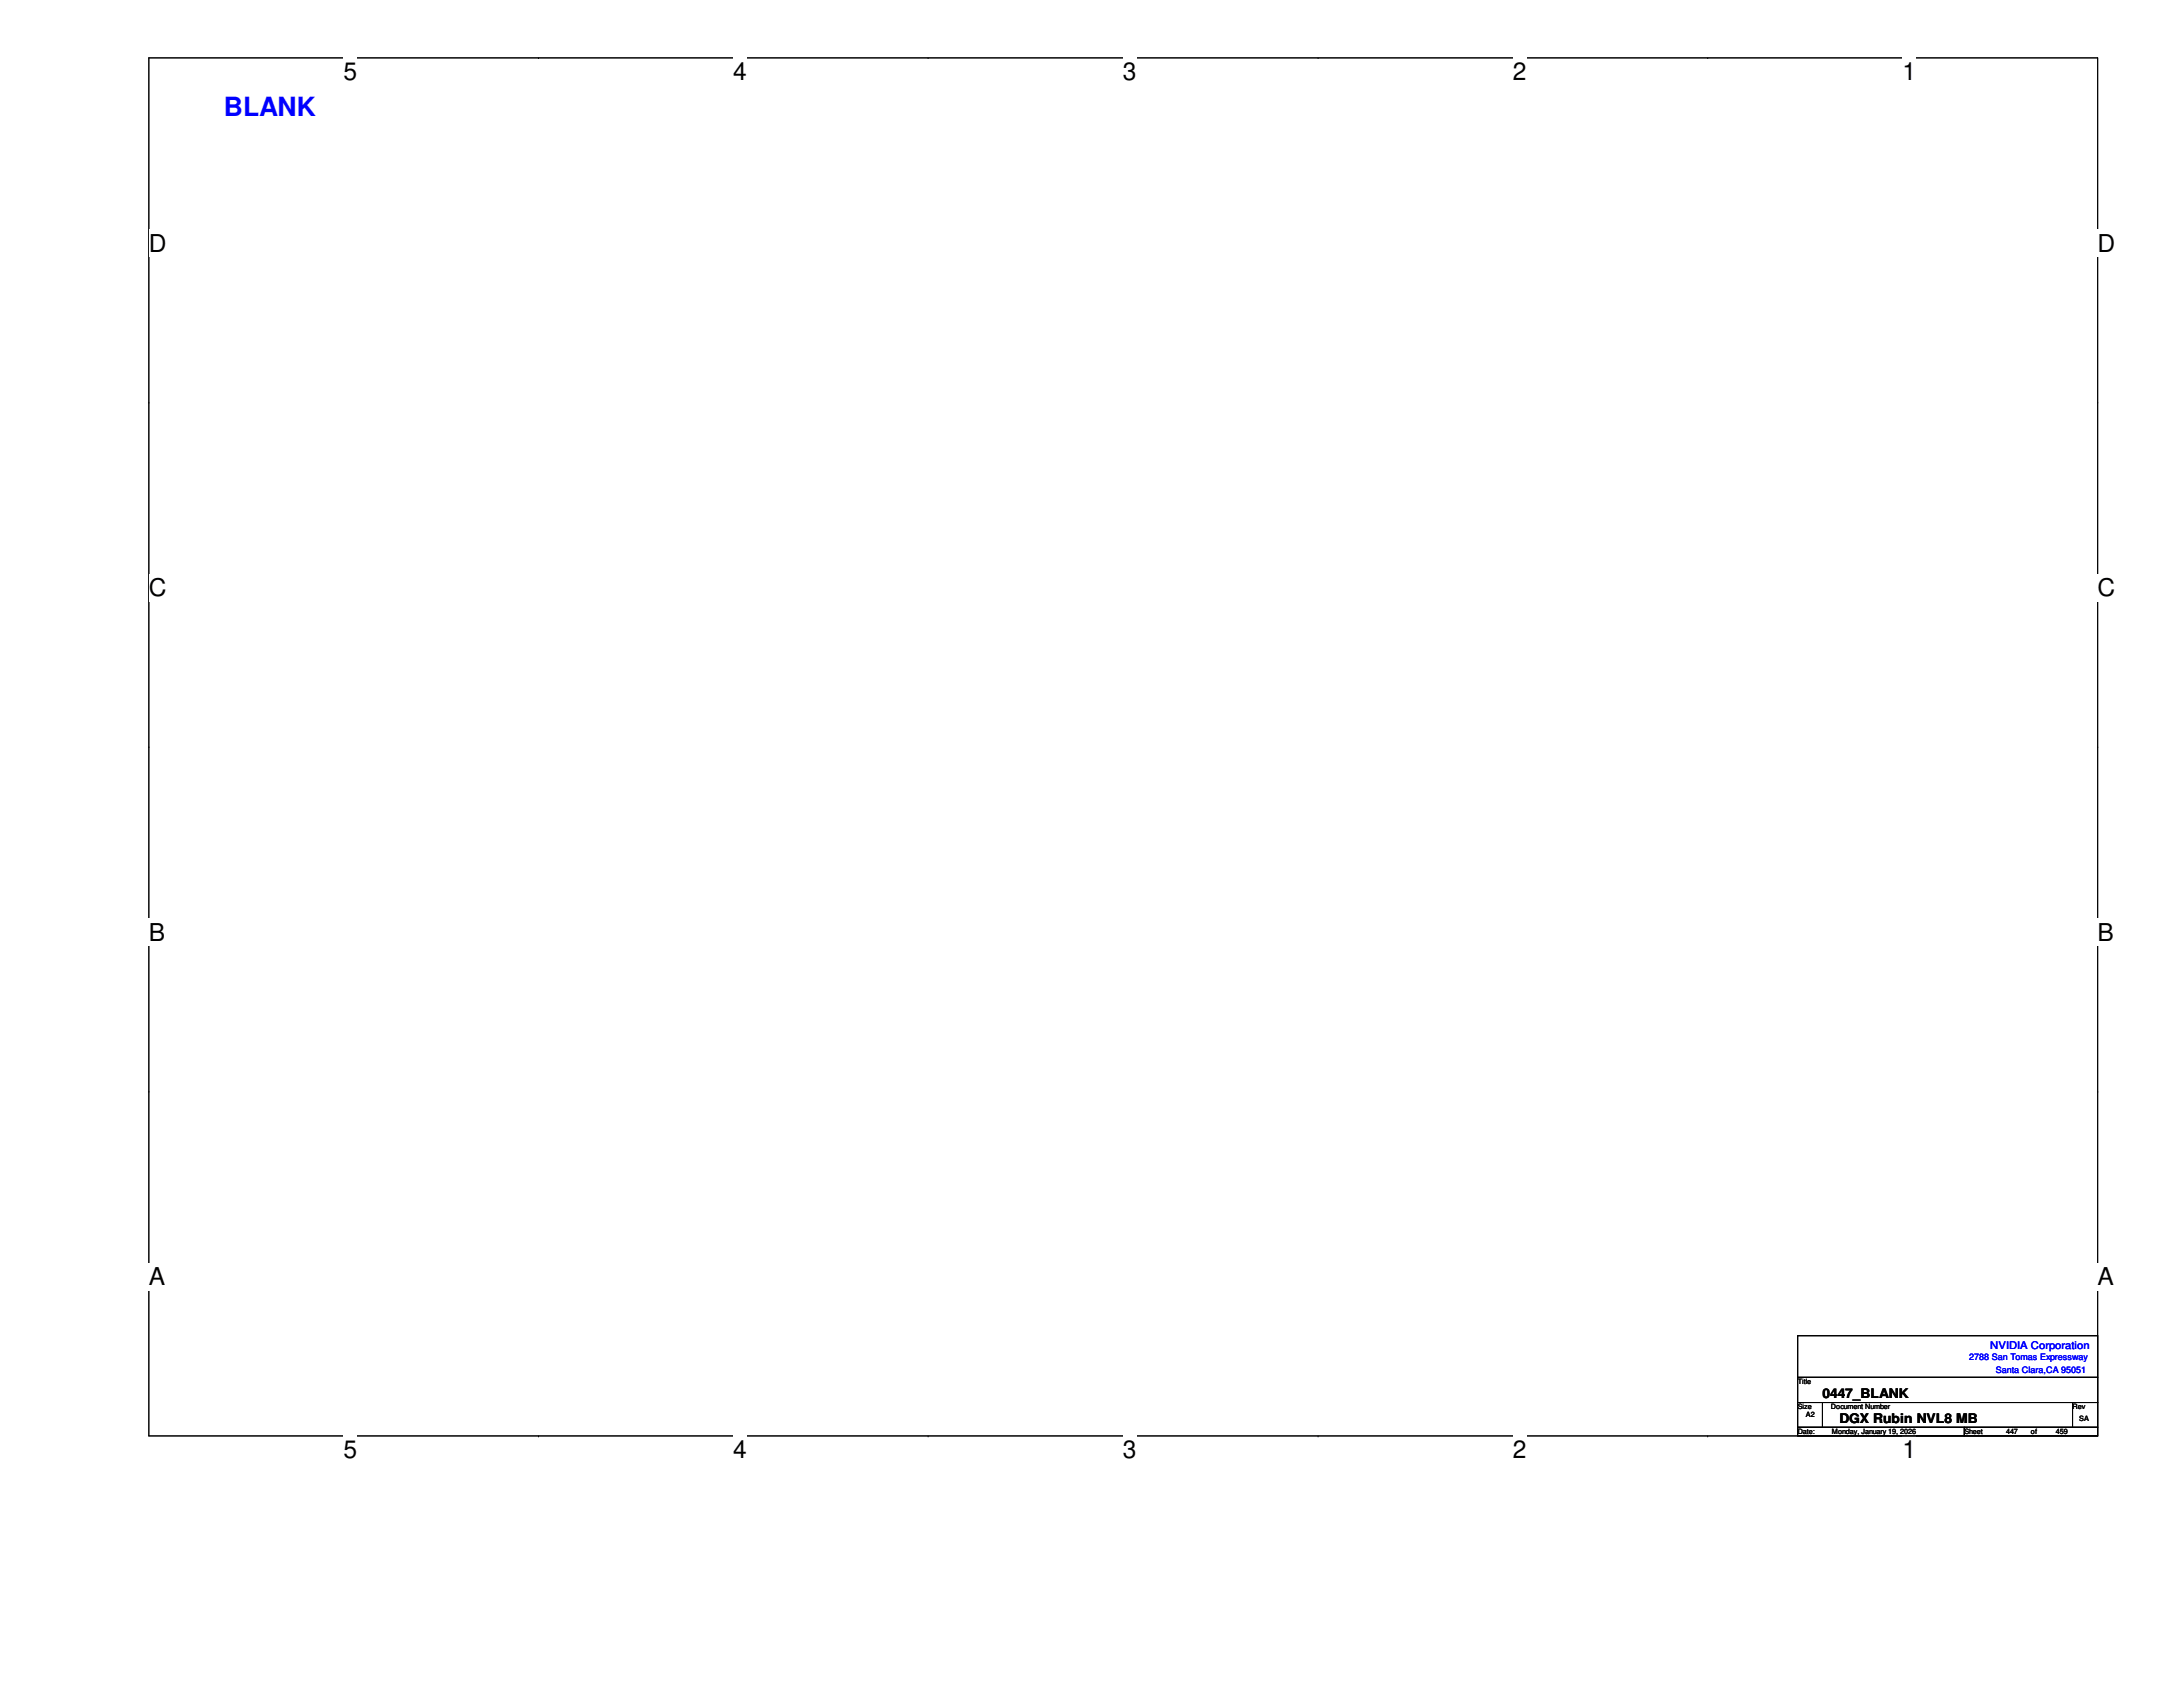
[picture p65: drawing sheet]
<svg xmlns="http://www.w3.org/2000/svg" width="279mm" height="216mm" viewBox="0 0 279 216" stroke-linecap="round" stroke-linejoin="round" font-family="sans-serif">
<defs><g id="words">
<text font-size="3.4" fill="#00f" x="28.7" y="14.9">BLANK</text>
<g font-size="3.1">
<text x="44" y="10.2">5</text>
<text x="93.9" y="10.2">4</text>
<text x="143.7" y="10.2">3</text>
<text x="193.6" y="10.2">2</text>
<text x="243.5" y="10.2">1</text>
<text x="19" y="32.2">D</text>
<text x="268.5" y="32.2">D</text>
<text x="19" y="76.3">C</text>
<text x="268.5" y="76.3">C</text>
<text x="19" y="120.4">B</text>
<text x="268.5" y="120.4">B</text>
<text x="19" y="164.5">A</text>
<text x="268.5" y="164.5">A</text>
<text x="44" y="186.6">5</text>
<text x="93.9" y="186.6">4</text>
<text x="143.7" y="186.6">3</text>
<text x="193.6" y="186.6">2</text>
<text x="243.5" y="186.6">1</text>
</g>
<g font-size="1.7">
<text x="233.3" y="178.9">0447_BLANK</text>
<text x="235.4" y="182.1">DGX Rubin NVL8 MB</text>
</g>
<text font-size="1.4" fill="#00f" x="254.7" y="172.6">NVIDIA Corporation</text>
<g font-size="1.1" fill="#00f">
<text x="252.1" y="174.1">2788 San Tomas Expressway</text>
<text x="255.4" y="175.7">Santa Clara,CA 95051</text>
</g>
<g font-size=".9">
<text x="230.1" y="177.1">Title</text>
<text x="230.1" y="180.3">Size</text>
<text x="230.1" y="183.5">Date:</text>
<text x="231.1" y="181.4">A2</text>
<text x="234.3" y="180.3">Document Number</text>
<text x="234.4" y="183.5">Monday, January 19, 2026</text>
<text x="251.4" y="183.5">Sheet</text>
<text x="256.8" y="183.5">447</text>
<text x="259.9" y="183.5">of</text>
<text x="263.1" y="183.5">459</text>
<text x="265.3" y="180.3">Rev</text>
<text x="266.1" y="181.8">SA</text>
</g>
</g></defs>
<path d="M19.1 7.4h249.4v176.4h-249.4z" fill="none" stroke="#000" stroke-width=".13"/>
<g fill="#fff">
<path d="M44 7.4h1.7v3.5h-1.7z"/>
<path d="M44 183.8h1.7v3.4h-1.7z"/>
</g>
<path d="M68.9 7.4h.1M68.9 183.8h.1" fill="none" stroke="#000" stroke-width=".13"/>
<g fill="#fff">
<path d="M93.9 7.4h1.7v3.5h-1.7z"/>
<path d="M93.9 183.8h1.7v3.4h-1.7z"/>
</g>
<path d="M118.8 7.4h.1M118.8 183.8h.1" fill="none" stroke="#000" stroke-width=".13"/>
<g fill="#fff">
<path d="M143.7 7.4h1.8v3.5h-1.8z"/>
<path d="M143.7 183.8h1.8v3.4h-1.8z"/>
</g>
<path d="M168.7 7.4h.1M168.7 183.8h.1" fill="none" stroke="#000" stroke-width=".13"/>
<g fill="#fff">
<path d="M193.6 7.4h1.8v3.5h-1.8z"/>
<path d="M193.6 183.8h1.8v3.4h-1.8z"/>
</g>
<path d="M218.6 7.4h.1M218.6 183.8h.1" fill="none" stroke="#000" stroke-width=".13"/>
<g fill="#fff">
<path d="M243.5 7.4h1.7v3.5h-1.7z"/>
<path d="M243.5 183.8h1.7v3.4h-1.7z"/>
<path d="M19.1 29.4h2.2v3.5h-2.2z"/>
<path d="M268.5 29.4h2.2v3.5h-2.2z"/>
<path d="M19.1 73.5h2.2v3.5h-2.2z"/>
<path d="M268.5 73.5h2.2v3.5h-2.2z"/>
</g>
<path d="M19.1 51.5h.1M268.5 51.5h.1" fill="none" stroke="#000" stroke-width=".13"/>
<g fill="#fff">
<path d="M19.1 117.6h2v3.5h-2z"/>
<path d="M268.5 117.6h2.1v3.5h-2.1z"/>
</g>
<path d="M19.1 95.6h.1M268.5 95.6h.1" fill="none" stroke="#000" stroke-width=".13"/>
<g fill="#fff">
<path d="M19.1 161.7h2v3.4h-2z"/>
<path d="M268.5 161.7h2.1v3.4h-2.1z"/>
</g>
<path d="M19.1 139.7h.1M268.5 139.7h.1M230.1 170.9h38.4v5.4h-38.4zM230.1 176.3h38.4v3.2h-38.4zM230.1 179.5h3.2v3.2h-3.2zM233.3 179.5h32v3.2h-32zM265.3 179.5h3.2v3.2h-3.2zM230.1 182.7h21.3v1.1h-21.3zM251.4 182.7h17.1v1.1h-17.1z" fill="none" stroke="#000" stroke-width=".13"/>
<use href="#words"/>
</svg>
